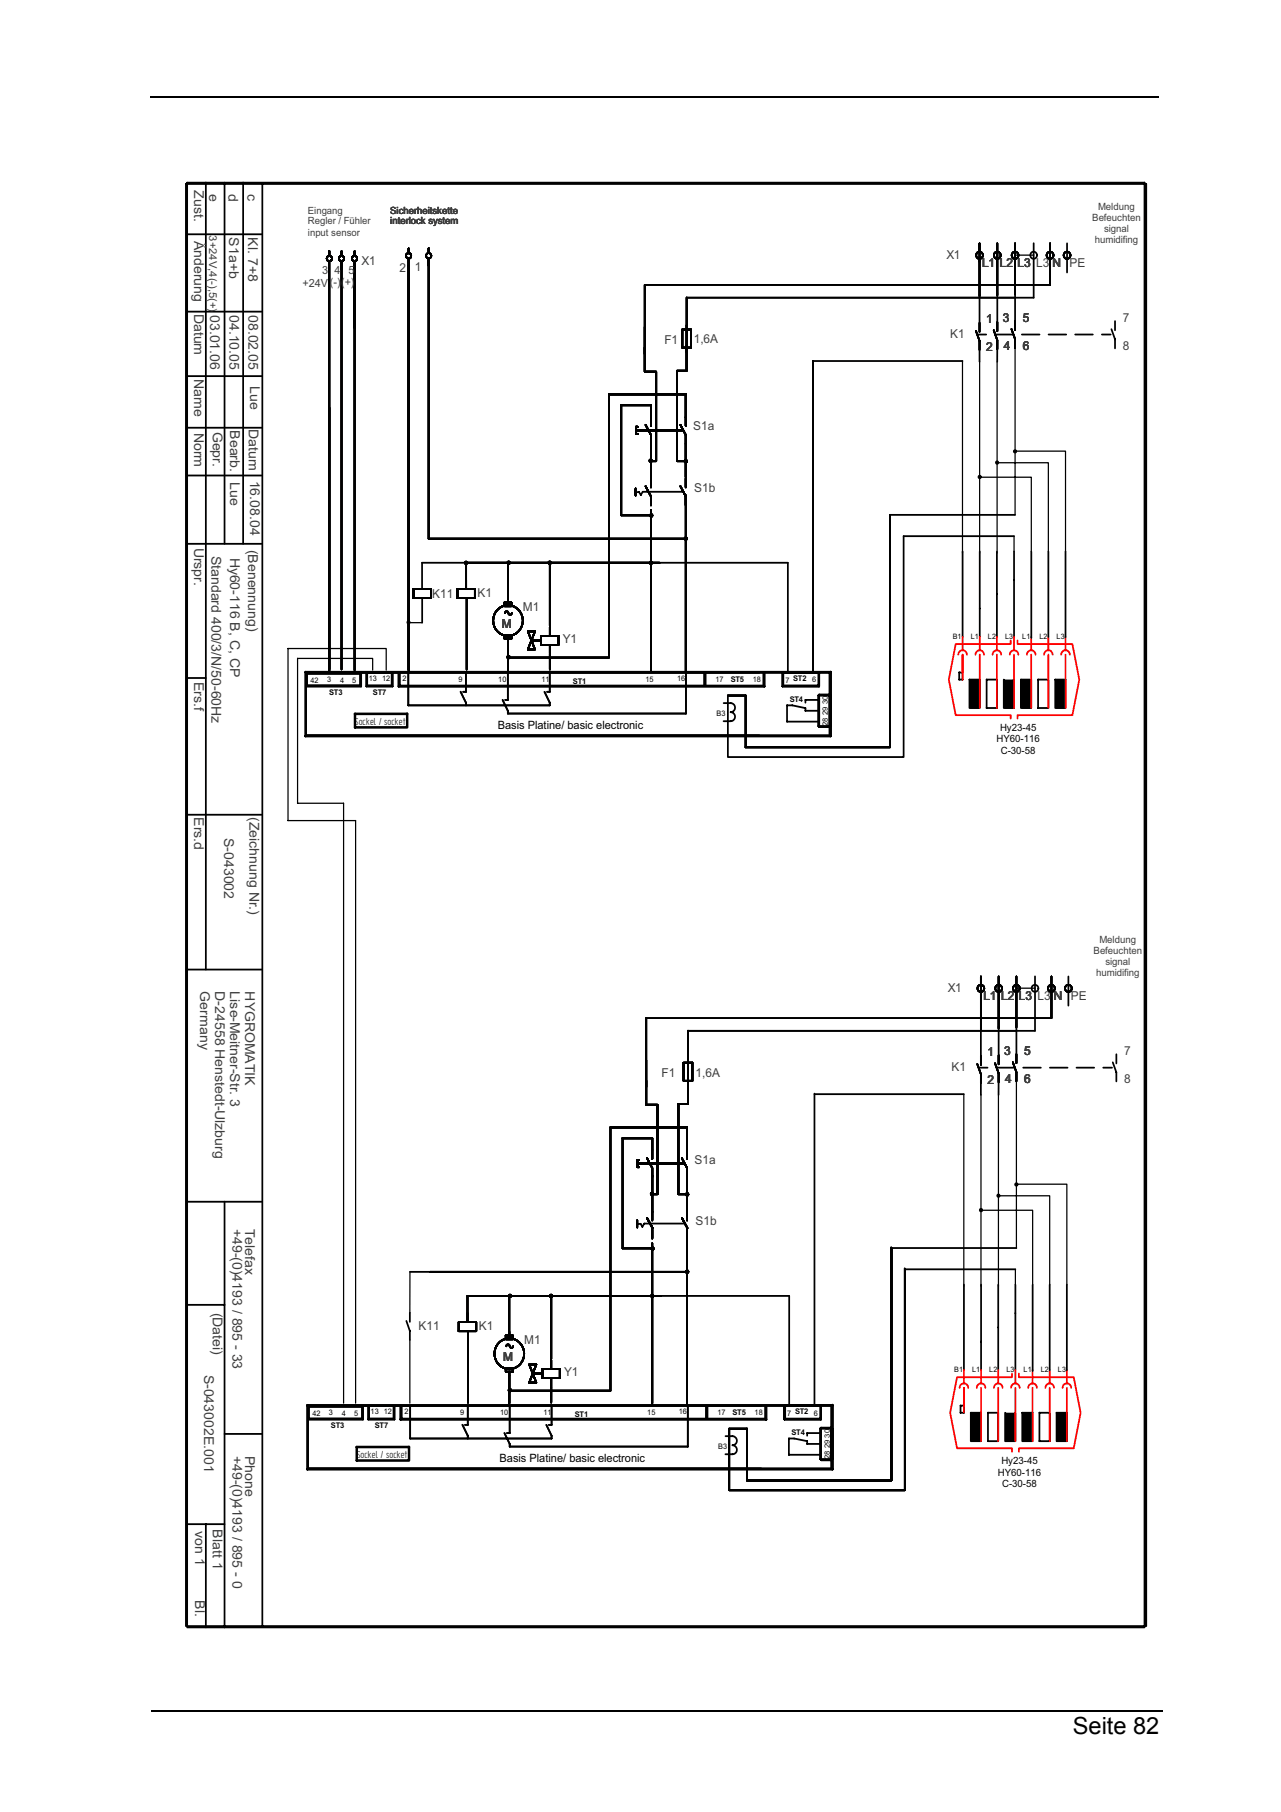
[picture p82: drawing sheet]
<svg xmlns="http://www.w3.org/2000/svg" width="210mm" height="297mm" viewBox="0 0 210 297" stroke-linecap="round" stroke-linejoin="round" font-family="sans-serif">
<defs><g id="words">
<text font-size="3.9" x="175.8" y="284.3">Seite 82</text>
<g font-size="2.2" fill="#3e3e3e">
<text x="31.8" y="31.2" transform="rotate(90 31.8 31.2)">Zust.</text>
<text x="34.3" y="31.8" transform="rotate(90 34.3 31.8)">e</text>
<text x="37.4" y="31.8" transform="rotate(90 37.4 31.8)">d</text>
<text x="40.6" y="31.8" transform="rotate(90 40.6 31.8)">c</text>
<text x="31.8" y="39.5" transform="rotate(90 31.8 39.5)">Änderung</text>
<text x="37.6" y="38.9" transform="rotate(90 37.6 38.9)">S1a+b</text>
<text x="40.7" y="38.9" transform="rotate(90 40.7 38.9)">Kl. 7+8</text>
<text x="31.8" y="51.4" transform="rotate(90 31.8 51.4)">Datum</text>
<text x="34.4" y="51.6" transform="rotate(90 34.4 51.6)">03.01.06</text>
<text x="37.6" y="51.6" transform="rotate(90 37.6 51.6)">04.10.05</text>
<text x="40.7" y="51.6" transform="rotate(90 40.7 51.6)">08.02.05</text>
<text x="31.8" y="62.1" transform="rotate(90 31.8 62.1)">Name</text>
<text x="41" y="63.3" transform="rotate(90 41 63.3)">Lue</text>
<text x="31.8" y="71" transform="rotate(90 31.8 71)">Norm</text>
<text x="34.9" y="70.8" transform="rotate(90 34.9 70.8)">Gepr.</text>
<text x="37.7" y="70.6" transform="rotate(90 37.7 70.6)">Bearb.</text>
<text x="40.7" y="70.3" transform="rotate(90 40.7 70.3)">Datum</text>
<text x="37.7" y="79" transform="rotate(90 37.7 79)">Lue</text>
<text x="41" y="78.8" transform="rotate(90 41 78.8)">16.08.04</text>
<text x="31.8" y="89.8" transform="rotate(90 31.8 89.8)">Urspr.</text>
<text x="34.7" y="91.1" transform="rotate(90 34.7 91.1)">Standard 400/3/N/50-60Hz</text>
<text x="37.7" y="91.4" transform="rotate(90 37.7 91.4)">Hy60-116 B, C, CP</text>
<text x="40.6" y="90.1" transform="rotate(90 40.6 90.1)">(Benennung)</text>
<text x="31.8" y="111.8" transform="rotate(90 31.8 111.8)">Ers.f</text>
<text x="31.8" y="134" transform="rotate(90 31.8 134)">Ers.d</text>
<text x="36.7" y="137.4" transform="rotate(90 36.7 137.4)">S-043002</text>
<text x="40.9" y="134" transform="rotate(90 40.9 134)">(Zeichnung Nr.)</text>
<text x="32.8" y="162.5" transform="rotate(90 32.8 162.5)">Germany</text>
<text x="35.3" y="162.5" transform="rotate(90 35.3 162.5)">D-24558 Henstedt-Ulzburg</text>
<text x="37.7" y="162.5" transform="rotate(90 37.7 162.5)">Lise-Meitner-Str. 3</text>
<text x="40.2" y="162.5" transform="rotate(90 40.2 162.5)">HYGROMATIK</text>
<text x="38.1" y="201.4" transform="rotate(90 38.1 201.4)">+49-(0)4193 / 895 - 33</text>
<text x="40.2" y="201.4" transform="rotate(90 40.2 201.4)">Telefax</text>
<text x="34.9" y="215.2" transform="rotate(90 34.9 215.2)">(Datei)</text>
<text x="33.4" y="225.3" transform="rotate(90 33.4 225.3)">S-043002E.001</text>
<text x="38.1" y="238.7" transform="rotate(90 38.1 238.7)">+49-(0)4193 / 895 - 0</text>
<text x="40.2" y="238.7" transform="rotate(90 40.2 238.7)">Phone</text>
<text x="32" y="250.9" transform="rotate(90 32 250.9)">von 1</text>
<text x="34.9" y="250.7" transform="rotate(90 34.9 250.7)">Blatt 1</text>
<text x="32" y="262.3" transform="rotate(90 32 262.3)">Bl.</text>
</g>
<g font-size="2" fill="#3e3e3e">
<text x="59.2" y="43.5">X1</text>
<text x="65.5" y="44.6">2</text>
<text x="68" y="44.5">1</text>
<text x="155.1" y="42.5">X1</text>
<text x="160.9" y="43.7">L1</text>
<text x="163.8" y="43.7">L2</text>
<text x="166.7" y="43.7">L3</text>
<text x="169.8" y="43.7">L3</text>
<text x="172.5" y="43.7">N</text>
<text x="175.3" y="43.7">PE</text>
<text x="161.6" y="52.9">1</text>
<text x="164.3" y="52.8">3</text>
<text x="167.6" y="52.8">5</text>
<text x="184" y="52.8">7</text>
<text x="108.9" y="56.3">F1</text>
<text x="113.7" y="56.3">1,6A</text>
<text x="155.7" y="55.4">K1</text>
<text x="161.6" y="57.5">2</text>
<text x="164.5" y="57.3">4</text>
<text x="167.6" y="57.3">6</text>
<text x="184" y="57.4">8</text>
<text x="113.6" y="70.6">S1a</text>
<text x="113.7" y="80.7">S1b</text>
<text x="70.8" y="98">K11</text>
<text x="78.2" y="97.9">K1</text>
<text x="85.7" y="100.1">M1</text>
<text x="82.2" y="102.9">M</text>
<text x="92.2" y="105.4">Y1</text>
<text x="155.3" y="162.7">X1</text>
<text x="161.1" y="163.9">L1</text>
<text x="164" y="163.9">L2</text>
<text x="167" y="163.9">L3</text>
<text x="170" y="163.9">L3</text>
<text x="172.7" y="163.9">N</text>
<text x="175.5" y="163.9">PE</text>
<text x="161.8" y="173.1">1</text>
<text x="164.5" y="172.9">3</text>
<text x="167.8" y="172.9">5</text>
<text x="184.2" y="173">7</text>
<text x="108.4" y="176.6">F1</text>
<text x="114" y="176.6">1,6A</text>
<text x="155.9" y="175.6">K1</text>
<text x="161.8" y="177.7">2</text>
<text x="164.7" y="177.5">4</text>
<text x="167.8" y="177.5">6</text>
<text x="184.2" y="177.5">8</text>
<text x="113.8" y="190.8">S1a</text>
<text x="114" y="200.9">S1b</text>
<text x="68.6" y="218">K11</text>
<text x="78.5" y="218.1">K1</text>
<text x="85.9" y="220.3">M1</text>
<text x="82.4" y="223.1">M</text>
<text x="92.4" y="225.6">Y1</text>
</g>
<g font-size="1.9">
<text x="58.2" y="118.8">Sockel / socket</text>
<text x="81.6" y="119.5">Basis Platine/ basic electronic</text>
<text x="58.5" y="239">Sockel / socket</text>
<text x="81.9" y="239.7">Basis Platine/ basic electronic</text>
</g>
<g font-size="1.8" fill="#3e3e3e">
<text x="34.3" y="38.6" transform="rotate(90 34.3 38.6)">3+24V,4(-),5(+)</text>
<text x="49.6" y="47">+24V</text>
<text x="52.8" y="44.9">3</text>
<text x="54.1" y="46.9">(-)(+)</text>
<text x="54.8" y="44.9">4</text>
<text x="57.1" y="44.9">5</text>
</g>
<g font-size="1.6" fill="#3e3e3e">
<text x="50.5" y="35">Eingang</text>
<text x="64" y="35">Sicherheitskette</text>
<text x="179.9" y="34.4">Meldung</text>
<text x="50.5" y="36.8">Regler / Fühler</text>
<text x="50.5" y="38.6">input sensor</text>
<text x="64" y="36.8">interlock system</text>
<text x="179" y="36.2">Befeuchten</text>
<text x="179.4" y="39.8">humidifing</text>
<text x="180.9" y="38">signal</text>
<text x="180.2" y="154.6">Meldung</text>
<text x="179.2" y="156.4">Befeuchten</text>
<text x="179.6" y="160">humidifing</text>
<text x="181.1" y="158.2">signal</text>
</g>
<g font-size="1.6">
<text x="163.9" y="119.9">Hy23-45</text>
<text x="163.3" y="121.7">HY60-116</text>
<text x="164" y="123.5">C-30-58</text>
<text x="163.5" y="241.9">HY60-116</text>
<text x="164.1" y="240.1">Hy23-45</text>
<text x="164.2" y="243.7">C-30-58</text>
</g>
<g font-size="1.3">
<text x="53.9" y="113.9">ST3</text>
<text x="61.1" y="113.9">ST7</text>
<text x="93.9" y="112.1">ST1</text>
<text x="119.7" y="111.8">ST5</text>
<text x="129.4" y="115">ST4</text>
<text x="94.2" y="232.2">ST1</text>
<text x="120" y="232">ST5</text>
<text x="54.2" y="234.1">ST3</text>
<text x="61.4" y="234">ST7</text>
<text x="129.7" y="235.2">ST4</text>
</g>
<g font-size="1.2">
<text x="156.1" y="104.7">B1</text>
<text x="159.1" y="104.7">L1</text>
<text x="161.9" y="104.7">L2</text>
<text x="164.7" y="104.7">L3</text>
<text x="167.5" y="104.7">L1</text>
<text x="170.3" y="104.7">L2</text>
<text x="173.1" y="104.7">L3</text>
<text x="50.9" y="111.9">42</text>
<text x="53.6" y="111.9">3</text>
<text x="55.7" y="111.9">4</text>
<text x="57.7" y="111.9">5</text>
<text x="60.4" y="111.7">13 12</text>
<text x="66" y="111.7">2</text>
<text x="75.1" y="111.8">9</text>
<text x="81.6" y="111.7">10</text>
<text x="88.7" y="111.7">11</text>
<text x="105.8" y="111.8">15</text>
<text x="111" y="111.7">16</text>
<text x="117.2" y="111.8">17</text>
<text x="123.3" y="111.8">18</text>
<text x="128.7" y="111.9">7 ST2</text>
<text x="133.1" y="111.9">6</text>
<text x="117.4" y="117.3">B3</text>
<text x="135.7" y="119" transform="rotate(-90 135.7 119)">28</text>
<text x="135.7" y="117.3" transform="rotate(-90 135.7 117.3)">29 30</text>
<text x="156.4" y="224.9">B1</text>
<text x="159.3" y="224.9">L1</text>
<text x="162.1" y="224.9">L2</text>
<text x="164.9" y="224.9">L3</text>
<text x="167.7" y="224.9">L1</text>
<text x="170.5" y="224.9">L2</text>
<text x="173.3" y="224.9">L3</text>
<text x="51.2" y="232.1">42</text>
<text x="53.9" y="232">3</text>
<text x="56" y="232.1">4</text>
<text x="58" y="232.1">5</text>
<text x="60.7" y="231.9">13</text>
<text x="62.9" y="231.8">12</text>
<text x="66.3" y="231.9">2</text>
<text x="75.4" y="231.9">9</text>
<text x="82" y="231.9">10</text>
<text x="89" y="231.9">11</text>
<text x="106.1" y="231.9">15</text>
<text x="111.2" y="231.9">16</text>
<text x="117.6" y="231.9">17</text>
<text x="123.6" y="232">18</text>
<text x="129" y="232.1">7 ST2</text>
<text x="133.4" y="232">6</text>
<text x="117.7" y="237.5">B3</text>
<text x="136" y="239.2" transform="rotate(-90 136 239.2)">28</text>
<text x="136" y="237.4" transform="rotate(-90 136 237.4)">29 30</text>
</g>
</g></defs>
<path d="M24.6 15.8v.2zM24.8 280.4l.1 .2z" fill="#000"/>
<path d="M24.6 15.9h165.3M24.9 280.5h165.6" fill="none" stroke="#000" stroke-width=".17"/>
<path d="M25.3 27.2h165v242.7h-165z" fill="#fff"/>
<g fill="none" stroke="#000" stroke-width=".29">
<path d="M30.4 30.2l157.4-.1v236.5h-157.3v-236.4M30.6 29.9h156.9v236.9h-156.8v-236.9M30.6 38.4h12.3M33.7 29.9v129M36.8 29.9v59.2M39.8 29.9v59.2M43 30.1v236.5M160.5 39.9v14.5M163.4 39.9v14.4M166.3 39.9v14.2M169.4 39.9v8.9h-56.9v9M172.1 39.9v6.8h-66.4v11.3"/>
<path d="M174.8 39.9v4.8M30.6 51.1h12.3M54 41.1v.8M54 42.8v67.4M56 41.2v.7M56 42.8v66.9M58.1 41.2v.7M58.1 42.8v67.1M67 40.7v.8M67 42.4v67.5M70.2 40.7v.8M70.2 42.4v45.9h42.2"/>
<path d="M105.7 56.9v4h1.8v14.7h-.9M111.8 54h1.4v3h-1.4zM112.5 56.7v4.1h-1.6v14.8h1.5M133.2 59.2h24.5M133.2 59.2v50.9M159.9 54.2l.6 1.7v3.4M160.2 54.8h1.4M162.8 54.1l.6 1.7M163.1 54.8h2.9M163.4 57.2v-1.4v3.5M165.7 53.9l.6 1.7v1.5M167.4 54.8h2.9"/>
<path d="M171.8 54.8h2.9M176.2 54.8h2.9M180.6 54.8h1.4M182.1 54l.6 1.6M182.7 52.6v1.5M182.7 55.6v1.5M30.6 70.1h12.3M30.6 77.9h12.3M30.7 61.7h12.2M99.8 64.6h12.6v5.2M99.8 64.7v43.1h-16.6M104.2 71.1h.3"/>
<path d="M104.2 70.6h7.6M104.2 69.9v1.2M104.2 70h.3M105.8 79.7l.9 1.7v1.4M105.8 69.6l.9 1.7M106.7 69.8v-3.4h-4.9v18.1h4.9M106.7 71.3v8.6M111.5 79.7l.9 1.7M111.5 69.6l.9 1.7M112.4 71.3v6.9M112.4 78.4v1.5M166.6 74.2l-.1 .1"/>
<path d="M30.6 89.1h12.3M67.8 96.5h2.8v1.5h-2.9h2.9v-1.5zM67.8 96.5v1.5M69.2 96.6l-.1-4.3h60v18M69.2 98v4.1M75 96.5h2.8v1.5h-2.9M75 96.5v1.5M76.4 92.3v4.2M76.5 98.1v11.7M81.6 99.9a2.45 2.45 0 0 1 3.6 .3 2.45 2.45 0 0 1-.6 3.6 2.45 2.45 0 0 1-3.5-.9 2.6 2.6 0 0 1 .5-3zM82.6 98.8h1.2v.6h-1.1v-.6M83.2 92.2v6.6"/>
<path d="M90.1 92.2v10.4M104.2 80.1v1.2M106.6 92l-.2 .2M106.7 83.6v26.3M107 84.2l-.6 .6M112 80.6h-6.7l-.3 .6-.3-.5h-.6M112.4 81.2v28.8M148.1 87.9v36.2h-28.8v-10.1h2.9v8.5M148.1 87.9h18.1M157.7 90.4v14M160.5 90.4v14M163.3 90.4v14"/>
<path d="M166.2 90.4v14M166.3 84.4h-20.5v38.1h-23.6M169 90.4v14.2M171.8 90.4v14M174.6 90.4v14M30.6 111.1h3.1M50.3 110.4h8.7v2h-8.7zM59.2 110.3v2.2h-9.1M60.2 110.3v2h4v-2M64.3 110.3v2.2h-4.3v-2.2M65.5 110.3v2.1h59.6M66.9 110.3v5.3h23.2v-.4l-.9-1.8"/>
<path d="M75.5 113.4l.8 1.8v.4M76.3 110.3v3.1h-.4M82.6 104.1h1.2v.6h-1.1v-.6M83.2 110.3v4.4h-.4M83.2 104.7v5.2M83.9 100.5a.28 .28 0 0 1-.5 .2l-.1-.2a.28 .28 0 0 0-.3-.3 .28 .28 0 0 0-.3 .3M86.5 103.5l1.2 3h-1.2M86.5 103.5h1.2l-1.2 3M87.2 105h1.5M88.7 104.2l2.8 .1v1.4h-2.8zM90.1 110.3v3.1h-.5M90.1 102.8v1.5"/>
<path d="M90.1 105.7v4M112.4 110.3v6.7h-29.2v-.5l-.8-1.8M118.6 115.3h1.1a.74 .74 0 0 1 .7 .7 .74 .74 0 0 1-.7 .7 .74 .74 0 0 1 .7 .8 .74 .74 0 0 1-.7 .7h-1.1M128.4 110.3v2.1M128.4 110.2h7.7v10.5M129 115.6h.8l2.2 .5M129 115.6v2.7h5.1M132 114.7h2.1M132 116.5h2.1M132 114.7v.5M132 116.1v.4M134.1 110.3v2.1h-5.7"/>
<path d="M134.2 113.8h1.7M134.2 113.8v5.4h1.7M134.2 110.3v2.2h-6v-2.2M135.9 110.3v10.2h-85.7v-10.2h85.9M136.1 114h-2v5h2M157.2 111.4h.5v-1.2h-.5v1.2M158.8 111.4h1.7M159 111.5h1.4v4.4h-1.4zM159 113v1.5h1.4v-1.5h-1.4M159.1 111.7h1.2M159.1 112.9h1.2v1.7h-1.2M159.1 112.8v1.8"/>
<path d="M159.3 111.8h.8v3.8h-.8zM159.3 112.7v2.1h.8v-2.1h-.8M159.4 112.6h.6v2.3h-.6zM159.6 112.1h.2v3.2h-.2zM159.6 112.4h.2v2.7h-.3zM159.7 112.3v2.9M160 112v3.5h-.6v-3.5h.6M160.3 111.7v4.1h-1.2v-4.1M160.5 111.4v4.7h-1.6v-4.7M161.7 111.4l-.1 4.7h1.7v-4.7h-1.6M164.6 111.5h1.4v4.4h-1.4zM164.6 113v1.5h1.4v-1.5h-1.4"/>
<path d="M164.8 112.8l-.1 1.8h1.2v-1.7h-1.1M164.9 111.8h.8v3.8h-.8zM164.9 112.7v2.1h.8v-2.1h-.8M165 114.9h.6v-2.3h-.6v2.3M165 112h.6M165.2 112.1h.3v3.2h-.3zM165.2 112.4h.3v2.7h-.3zM165.3 112.3v2.9v-2.9M165.3 112.3h.1M165.6 112v3.5h-.6v-3.5M165.9 111.7v4.1h-1.1v-4.1h1.1M166.2 111.4v4.7h-1.7v-4.7"/>
<path d="M167.3 111.4h1.7M167.4 111.5h1.4v4.4h-1.4zM167.4 113v1.5h1.4v-1.5h-1.4M167.6 111.7h1.1M167.6 112.9h1.1v1.7h-1.1M167.6 112.8v1.8M167.7 111.8h.9v3.8h-.9zM167.7 112.7v2.1h.9v-2.1h-.9M167.8 112.6h.6v2.3h-.6zM168 112.1h.3v3.2h-.3zM168 112.4h.3v2.7h-.3zM168.1 112.3v2.9"/>
<path d="M168.4 112v3.5h-.6v-3.5h.6M168.7 111.7v4.1h-1.1v-4.1M169 111.4v4.7h-1.7v-4.7M170.1 111.4v4.7h1.7v-4.7h-1.7M173 111.5h1.5v4.4h-1.5zM173 113v1.5h1.5v-1.5h-1.5M173.2 112.8v1.8h1.1v-1.7h-1.1M173.3 111.8h.9v3.8h-.9zM173.3 112.7v2.1h.9v-2.1h-.9M173.4 114.9h.6v-2.3h-.5v2.3M173.4 112h.6M173.6 112.1h.3v3.2h-.3z"/>
<path d="M173.6 112.4h.3v2.7h-.3zM173.8 112.3v2.9v-2.9M173.8 112.3h.1M174 112v3.5h-.5v-3.5M174.3 111.7v4.1h-1.1v-4.1h1.1M174.6 111.4v4.7h-1.7v-4.7h1.7M30.7 133.6h12.2M30.6 158.9h12.3M105.9 177.1v4h1.8v14.7h-.8M112 174.2h1.4v3h-1.4zM112.7 176.8v4.2h-1.6l.1 14.8h1.4M133.5 179.3v51"/>
<path d="M133.5 179.4h24.4M160.1 174.4l.6 1.7v3.4M160.4 175h1.4M160.7 160.1v14.5M163 174.3l.6 1.6M163.3 175h2.9M163.6 160.1v14.4M163.6 175.9v1.5M163.6 175.9v3.6M166 174.1l.5 1.7M166.5 160.1v14.2M166.5 175.8v1.5"/>
<path d="M167.7 175h2.9M169.6 160.1v8.9h-56.9v8.9M172 175h2.9M172.3 160.1v6.8h-66.4v11.3M175.1 160.1v4.8M176.4 175h2.9M180.8 175h1.4M182.3 174.2l.6 1.6v1.5M182.9 172.8v1.5M30.7 197h12.2M36.8 197v69.8M100 184.8h12.6v5.2"/>
<path d="M100 184.9v43.1h-16.6M104.4 191.3h.3M104.5 190.7h7.5M104.5 190.1v1.2M104.5 190.1h.2M106 189.8l.9 1.7v8.6M106 199.7l.9 1.6M106.8 195.4l-.3 .2M106.9 186.6v3.4M106.9 186.6h-4.9v18h4.9M111.7 189.8l.9 1.7v6.9M111.8 199.7l.8 1.6"/>
<path d="M112.6 198.6v1.5M161 198.4l-.2 .3M163.6 195.7l-.3 .3M30.6 213.9h6.2M66.6 216.5l.6 1.7v1.5M67.2 215.2v1.5M67.2 208.5h45.4M75.2 216.7v1.5h2.8v-1.5h-2.8M76.6 212.4h52.7v18.1M76.6 212.4v4.3M76.7 218.3v11.7M83.4 212.4v6.5"/>
<path d="M83.5 212.2l-.2 .2M84 218.9v.6h-1.1v-.6h1.1M90.3 212.4v10.4M90.6 212.2l-.5 .5M104.4 200.6h.6M104.4 200v1.2M105 200.6l.3 .5M106.9 201.4v1.6M106.9 203.8v26.3M112.2 200.6h-6.6l-.4 .5M112.3 208.2h.1M112.6 201.3v28.9"/>
<path d="M146 204.4v38.1M146 204.6h20.5M146.1 204.6v38.1h-23.7M148.2 207.9v36.2M148.3 208.1v36.2h-28.8v-10.1M148.3 208.1v36.2h-28.8M148.3 208.1h18.1M157.9 210.6v14M160.8 210.6v14M163.6 210.6v14M166.4 210.6v14M169.2 210.6v14.2"/>
<path d="M172 210.6v14M174.8 210.6v14M36.8 235.1h6.1M50.6 230.6v2h8.7v-2h-8.7M59.5 230.5v2.2h-9.1M60.5 230.5v2h4v-2M64.6 230.5v2.2h-4.3v-2.2M65.8 230.5v2.1h59.6M67.2 230.5v5.3M75.8 233.6l.9 1.8v.4M76.7 230.5v3.1h-.5M81.8 220.1a2.45 2.45 0 0 1 3.6 .3 2.45 2.45 0 0 1-.6 3.5 2.45 2.45 0 0 1-3.5-.8 2.59 2.59 0 0 1 .5-3z"/>
<path d="M82.9 224.3h1.1M83.4 224.9v5.2M83.5 230.5v4.4h-.4M84 224.3v.6h-1.1v-.6M84.1 220.7a.32 .32 0 0 1-.4 .3 .32 .32 0 0 1-.2-.5 .28 .28 0 0 0-.3-.1 .28 .28 0 0 0-.2 .3M86.7 223.7l1.2 3h-1.2l1.2-3h-1.2M87.4 225.2h1.5M88.9 225.9h2.8v-1.5h-2.8v1.5M89.5 233.6l.9 1.8v.4h-23.2M90.3 223v1.4M90.3 225.9v4M90.4 230.5v3.1h-.5"/>
<path d="M112.7 230.5v6.6h-29.2v-.4l-.8-1.8M118.9 235.4h1.1a.74 .74 0 0 1 .7 .8 .74 .74 0 0 1-.7 .7 .74 .74 0 0 1 .7 .8 .74 .74 0 0 1-.7 .7h-1.1M119.5 234.2h2.9v8.5M128.7 230.5v2M128.7 230.3h7.7v10.6M128.7 232.6h5.7M129.2 238.5h5.2M132.2 234.9h2.2M132.2 236.7h2.2M132.3 234.9v.5M132.3 236.7v-.5l-2.2-.4h-.8v2.7M134.4 234.2h2"/>
<path d="M134.4 234.2v5h2M134.4 230.5v2M134.5 230.5v2.2h-6v-2.2M136.3 234h-1.8v5.4h1.8M136.3 230.5v10.2h-85.9M136.4 230.5h-85.9v10.2M157.4 230.4v1.2h.5v-1.2h-.5M159.1 231.6h1.7v4.6h-1.7zM159.2 231.7h1.4M159.2 233.2h1.4v1.4h-1.4M159.2 233.2v1.4M159.4 231.9h1.1v4.1h-1.1z"/>
<path d="M159.4 233l-.1 1.8h1.2v-1.8h-1.1M159.5 232h.8v3.8h-.8zM159.5 232.9h.8v2h-.8zM159.6 232.2l.6-.1v3.6h-.6v-3.5M159.6 232.7h.6v2.4h-.6M159.6 232.7v2.4M159.8 232.6h.3v2.6h-.3zM159.9 232.4v3v-2.9M159.9 232.5h.1M160.1 232.3v3.2h-.3v-3.2h.3M160.6 231.7v4.4h-1.4v-4.4M161.9 236.2h1.7v-4.6h-1.7v4.6"/>
<path d="M164.8 231.7h1.4M164.8 233.2h1.4v1.4h-1.4M164.8 233.2v1.4M165 231.9h1.1v4.1h-1.1zM165 233v1.8h1.1v-1.8h-1.1M165.1 232h.9v3.8h-.9v-3.8M165.1 234.9h.9v-2h-.9v2M165.3 232.2l.5-.1v3.6h-.5zM165.3 232.7l-.1 2.4h.6v-2.4h-.5M165.4 235.2h.3v-2.6h-.3v2.6M165.4 232.3h.3M165.5 232.4l.1 3-.1-2.9"/>
<path d="M165.5 232.5h.1M165.7 232.3v3.2h-.3v-3.2M166.2 231.7v4.4h-1.4v-4.4M166.4 231.6v4.6h-1.7v-4.6M167.5 231.6h1.7v4.6h-1.7zM167.6 233.2v1.4h1.5v-1.4h-1.5M167.8 231.9h1.1v4.1h-1.1zM167.8 233v1.8h1.1v-1.8h-1.1M167.9 232h.9v3.8h-.9zM167.9 232.9h.9v2h-.9zM168 232.2l.6-.1v3.6h-.5v-3.5M168.1 232.7h.5v2.4h-.6"/>
<path d="M168.1 232.7v2.4M168.2 232.6h.3v2.6h-.3zM168.3 232.4l.1 3-.1-2.9M168.3 232.5h.1M168.5 232.3v3.2h-.3v-3.2h.3M169.1 231.7v4.4h-1.5v-4.4h1.5M170.3 236.2h1.7v-4.6h-1.7v4.6M173.1 231.6h1.7v4.6h-1.7zM173.2 231.7h1.5M173.3 233.2h1.4v1.4h-1.5M173.3 233.2v1.4M173.4 231.9h1.1v4.1h-1.1z"/>
<path d="M173.4 233v1.8h1.1v-1.8h-1.1M173.5 232h.9v3.8h-.9v-3.8M173.5 234.9h.9v-2h-.9v2M173.7 232.2l.6-.1v3.6h-.6v-3.5M173.7 232.7h.6v2.4h-.6M173.7 232.7v2.4M173.8 235.2h.3v-2.6h-.3v2.6M173.8 232.3h.3M174 232.4v3v-2.9M174 232.5h.1M174.1 232.3v3.2h-.3v-3.2M174.7 231.7v4.4h-1.4v-4.4"/>
<path d="M30.6 249.9h6.2M33.7 249.9v16.9"/>
<circle cx="54" cy="42.4" r=".44"/>
<circle cx="56" cy="42.4" r=".43"/>
<circle cx="58.1" cy="42.4" r=".43"/>
<circle cx="66.9" cy="41.9" r=".44"/>
<circle cx="70.2" cy="41.9" r=".44"/>
<circle cx="160.5" cy="41.8" r=".57"/>
<circle cx="163.4" cy="41.8" r=".57"/>
<circle cx="166.3" cy="41.8" r=".57"/>
<circle cx="169.4" cy="41.8" r=".57"/>
<circle cx="172.1" cy="41.8" r=".57"/>
<circle cx="174.8" cy="41.8" r=".57"/>
<circle cx="112.4" cy="75.6" r=".15"/>
<circle cx="160.7" cy="162" r=".57"/>
<circle cx="163.6" cy="162" r=".57"/>
<circle cx="166.5" cy="162" r=".57"/>
<circle cx="169.6" cy="162" r=".57"/>
<circle cx="172.3" cy="162" r=".57"/>
<circle cx="175.1" cy="162" r=".57"/>
<circle cx="112.6" cy="195.8" r=".15"/>
</g>
<g fill="#000">
<circle cx="106.6" cy="75.5" r=".24"/>
<circle cx="112.4" cy="75.6" r=".24"/>
<circle cx="160.5" cy="78.2" r=".25"/>
<circle cx="163.4" cy="75.8" r=".24"/>
<circle cx="166.3" cy="74" r=".24"/>
<circle cx="76.4" cy="92.3" r=".24"/>
<circle cx="83.3" cy="92.3" r=".24"/>
<circle cx="90.1" cy="92.3" r=".25"/>
<circle cx="106.7" cy="92.3" r=".24"/>
<circle cx="106.7" cy="84.5" r=".24"/>
<circle cx="112.4" cy="88.3" r=".24"/>
<circle cx="66.9" cy="102" r=".24"/>
<circle cx="83.3" cy="107.7" r=".25"/>
<circle cx="106.8" cy="195.7" r=".24"/>
<circle cx="112.6" cy="195.8" r=".24"/>
<circle cx="160.7" cy="198.4" r=".25"/>
<circle cx="163.6" cy="196" r=".24"/>
<circle cx="166.5" cy="194.2" r=".24"/>
<circle cx="83.6" cy="212.4" r=".24"/>
<circle cx="90.3" cy="212.4" r=".24"/>
<circle cx="106.9" cy="212.4" r=".24"/>
<circle cx="106.9" cy="204.7" r=".24"/>
<circle cx="112.6" cy="208.5" r=".25"/>
<circle cx="83.5" cy="227.9" r=".25"/>
</g>
<g fill="none" stroke="#000" stroke-width=".21">
<path d="M157.7 59.2v31.5M160.5 59.3v31.4M163.4 59.3v31.4M166.3 57.1v27.3M166.3 41.8h3.1M160.5 78.2h8.5v12.2M163.4 75.9h8.4v14.5M166.3 74h8.3v16.4M166.2 87.9v2.5M48.8 107.9h12.3v2M48.8 107.9l-.1 23.8h7.6v98.3M63.3 109.9v-3.6h-16.1v28.2h11.1"/>
<path d="M66.9 102.1h2.3M58.3 134.5v95.5M157.9 179.3v31.6M160.7 179.5v31.4M163.6 179.5v31.4M166.5 177.3v27.3M166.6 162h3M160.7 198.4h8.5v12.2M163.6 196h8.4v14.6M166.5 194.1h8.3v16.5M67.2 219.7v10.3M67.2 208.5v6.7"/>
<path d="M166.4 208.1v2.5"/>
<circle cx="106.6" cy="75.5" r=".24"/>
<circle cx="112.4" cy="75.6" r=".24"/>
<circle cx="160.5" cy="78.2" r=".25"/>
<circle cx="163.4" cy="75.8" r=".24"/>
<circle cx="166.3" cy="74" r=".24"/>
<circle cx="76.4" cy="92.3" r=".24"/>
<circle cx="76.4" cy="92.3" r=".16"/>
<circle cx="83.3" cy="92.3" r=".24"/>
<circle cx="90.1" cy="92.3" r=".25"/>
<circle cx="106.7" cy="92.3" r=".24"/>
<circle cx="106.7" cy="84.5" r=".24"/>
<circle cx="112.4" cy="88.3" r=".24"/>
<circle cx="66.9" cy="102" r=".24"/>
<circle cx="83.3" cy="107.7" r=".25"/>
<circle cx="106.8" cy="195.7" r=".24"/>
<circle cx="112.6" cy="195.8" r=".24"/>
<circle cx="160.7" cy="198.4" r=".25"/>
<circle cx="163.6" cy="196" r=".24"/>
<circle cx="166.5" cy="194.2" r=".24"/>
<circle cx="83.6" cy="212.4" r=".24"/>
<circle cx="90.3" cy="212.4" r=".24"/>
<circle cx="106.9" cy="212.4" r=".24"/>
<circle cx="106.9" cy="204.7" r=".24"/>
<circle cx="112.6" cy="208.5" r=".25"/>
<circle cx="83.5" cy="227.9" r=".25"/>
</g>
<g fill="none" stroke="#f00" stroke-width=".29">
<path d="M157 107.3a.71 .71 0 0 1 .7-.7 .71 .71 0 0 1 .7 .7M157.7 110.2v-2.9v4.1M157.7 104.4v2.2M159.8 107.3a.71 .71 0 0 1 .7-.7 .71 .71 0 0 1 .7 .7M160.5 104.4v2.2M160.5 107.3v8.8M162.6 107.3a.71 .71 0 0 1 .7-.7 .71 .71 0 0 1 .8 .7M163.3 104.4v2.2M163.3 107.3v8.8M165.5 107.3a.71 .71 0 0 1 .7-.7 .71 .71 0 0 1 .7 .7M165.6 105v.6h-9l-1.1 5.8 1.1 5.8h9v.6M166.2 104.4v2.2"/>
<path d="M166.2 107.3v8.8M166.7 105v.6h9l1.1 5.8-1.1 5.8h-9v.6M168.3 107.3a.71 .71 0 0 1 .7-.7 .71 .71 0 0 1 .7 .7M169 104.4v2.2M169 107.3v8.8M171.1 107.3a.71 .71 0 0 1 .7-.7 .71 .71 0 0 1 .7 .7M171.8 104.4v2.2M171.8 107.3v8.8M173.9 107.3a.71 .71 0 0 1 .7-.7 .71 .71 0 0 1 .7 .7M174.6 104.4v2.2M174.6 107.3v8.8M157.2 227.5a.71 .71 0 0 1 .7-.7 .71 .71 0 0 1 .8 .7"/>
<path d="M157.9 230.4v-2.9v4.1M157.9 224.6v2.2M160.1 227.5a.71 .71 0 0 1 .7-.7 .71 .71 0 0 1 .7 .7M160.8 224.6v2.2M160.8 227.5v8.7M162.9 227.5a.71 .71 0 0 1 .7-.7 .71 .71 0 0 1 .7 .7M163.6 224.6v2.2M163.6 227.5v8.7M165.7 227.5a.71 .71 0 0 1 .7-.7 .71 .71 0 0 1 .7 .7M165.8 225.2v.6h-9l-1.1 5.8 1.1 5.8h9v.6M166.4 224.6v2.2M166.4 227.5v8.7"/>
<path d="M167 225.2v.6h8.9l1.2 5.8-1.2 5.8h-8.9v.6M168.5 227.5a.71 .71 0 0 1 .7-.7 .71 .71 0 0 1 .7 .7M169.2 224.6v2.2M169.2 227.5v8.7M171.3 227.5a.71 .71 0 0 1 .7-.7 .71 .71 0 0 1 .7 .7M172 224.6v2.2M172 227.5v8.7M174.1 227.5a.71 .71 0 0 1 .7-.7 .71 .71 0 0 1 .7 .7M174.8 224.6v2.2M174.8 227.5v8.7"/>
</g>
<g fill="none" stroke="#000" stroke-width=".41">
<path d="M50.1 110.2h86M65.3 112.5h59.9M65.3 110.3v2.2M66.7 117v2.2h-8.5v-2.2h8.5M115.4 110.3v2.1M115.6 110.3v2.1M125.1 110.3v2.1M125.2 110.3v2.2M136.1 110.2v10.5h-86v-10.5M50.4 230.4v10.5M50.4 230.4h86M65.6 230.5v2.2h59.9v-2.2"/>
<path d="M67 237.2v2.2h-8.5v-2.2h8.5M115.7 230.5v2M115.9 230.5v2.1M125.4 230.5v2M136.4 230.3v10.6h-86"/>
</g>
<use href="#words"/>
</svg>
